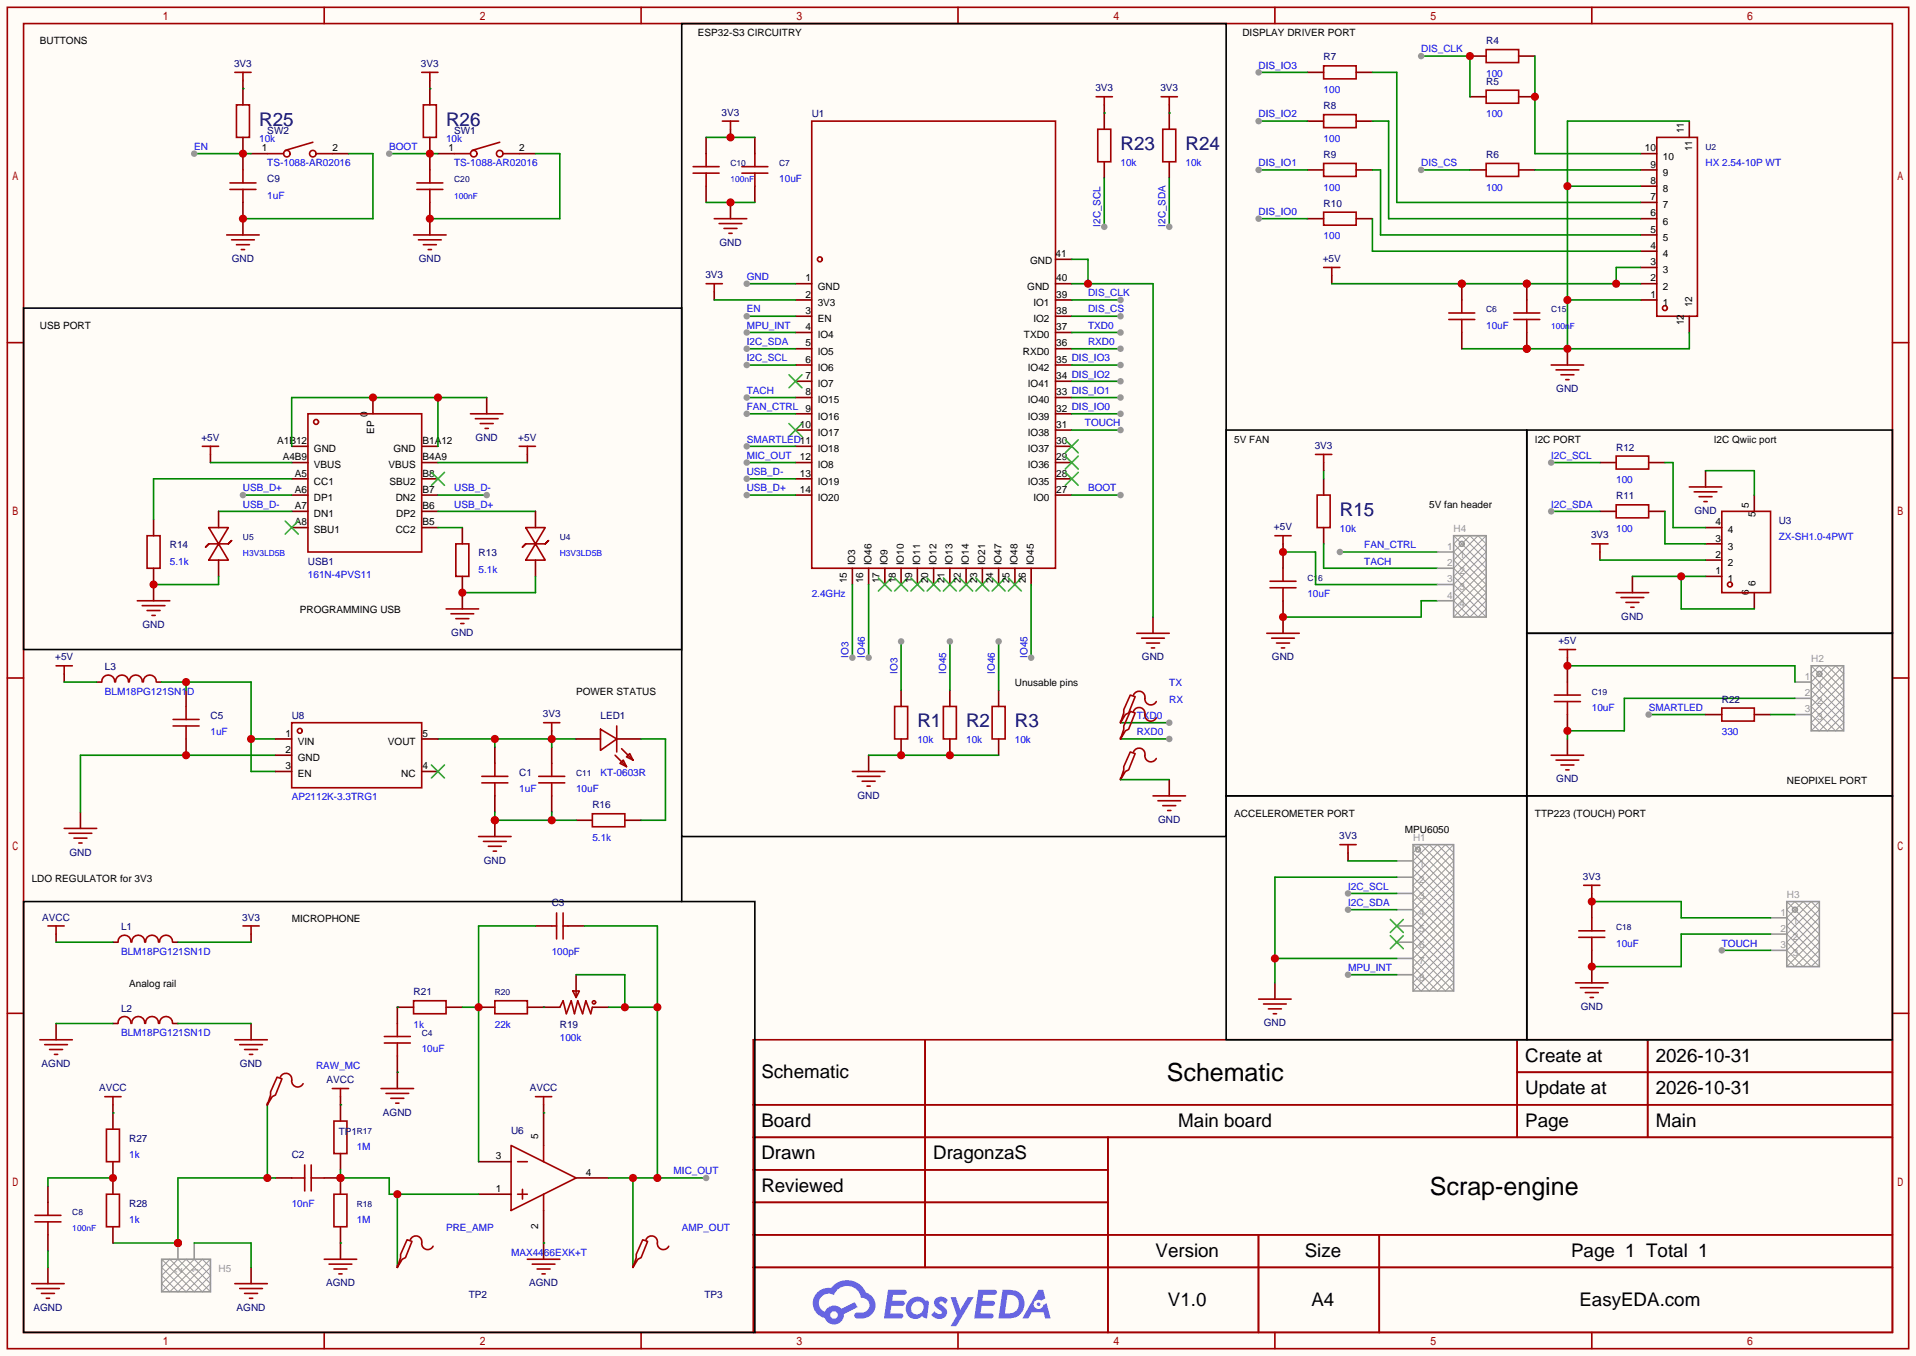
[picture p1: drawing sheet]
<svg xmlns="http://www.w3.org/2000/svg" width="299mm" height="212mm" viewBox="0 0 299 212" stroke-linecap="round" stroke-linejoin="round" font-family="sans-serif">
<defs><g id="words">
<g font-size="3.9">
<text x="182.4" y="168.9">Schematic</text>
<text x="223.5" y="186.7">Scrap-engine</text>
</g>
<g font-size="2.9" fill="#000080">
<text x="40.5" y="19.6">R25</text>
<text x="69.7" y="19.6">R26</text>
<text x="175.1" y="23.4">R23</text>
<text x="185.3" y="23.4">R24</text>
<text x="209.4" y="80.6">R15</text>
<text x="143.4" y="113.6">R1</text>
<text x="151" y="113.6">R2</text>
<text x="158.6" y="113.6">R3</text>
</g>
<g font-size="2.9">
<text x="238.4" y="165.9">Create at</text>
<text x="258.8" y="165.9">2026-10-31</text>
<text x="119" y="168.4">Schematic</text>
<text x="238.4" y="170.9">Update at</text>
<text x="258.8" y="170.9">2026-10-31</text>
<text x="119" y="176">Board</text>
<text x="184.2" y="176">Main board</text>
<text x="238.4" y="176">Page</text>
<text x="258.8" y="176">Main</text>
<text x="119" y="181.1">Drawn</text>
<text x="145.9" y="181.1">DragonzaS</text>
<text x="119" y="186.2">Reviewed</text>
<text x="180.6" y="196.3">Version</text>
<text x="203.9" y="196.3">Size</text>
<text x="245.6" y="196.3">Page 1 Total 1</text>
<text x="182.6" y="204">V1.0</text>
<text x="205" y="204">A4</text>
<text x="246.9" y="204">EasyEDA.com</text>
</g>
<g font-size="1.6">
<text x="109.1" y="5.6">ESP32-S3 CIRCUITRY</text>
<text x="194.2" y="5.6">DISPLAY DRIVER PORT</text>
<text x="6.2" y="6.9">BUTTONS</text>
<text x="40.9" y="23.7">1</text>
<text x="51.9" y="23.7">2</text>
<text x="70.1" y="23.7">1</text>
<text x="81.2" y="23.7">2</text>
<text x="257.1" y="23.7">10</text>
<text x="263.2" y="20.8" transform="rotate(-90 263.2 20.8)">11</text>
<text x="264.5" y="23.7" transform="rotate(-90 264.5 23.7)">11</text>
<text x="258" y="28.7">8</text>
<text x="258" y="26.2">9</text>
<text x="259.9" y="27.5">9</text>
<text x="259.9" y="24.9">10</text>
<text x="258" y="33.8">6</text>
<text x="258" y="31.3">7</text>
<text x="259.9" y="35.1">6</text>
<text x="259.9" y="32.5">7</text>
<text x="259.9" y="30">8</text>
<text x="161" y="41.2">GND</text>
<text x="165" y="40.2">41</text>
<text x="258" y="41.4">3</text>
<text x="258" y="38.9">4</text>
<text x="258" y="36.4">5</text>
<text x="259.9" y="40.2">4</text>
<text x="259.9" y="37.6">5</text>
<text x="125.9" y="44">1</text>
<text x="125.9" y="46.5">2</text>
<text x="127.8" y="45.2">GND</text>
<text x="127.8" y="47.8">3V3</text>
<text x="160.6" y="45.2">GND</text>
<text x="161.5" y="47.8">IO1</text>
<text x="165.1" y="46.5">39</text>
<text x="165.1" y="44">40</text>
<text x="258" y="46.5">1</text>
<text x="258" y="44">2</text>
<text x="259.9" y="47.8">1</text>
<text x="259.9" y="45.2">2</text>
<text x="259.9" y="42.7">3</text>
<text x="264.5" y="48" transform="rotate(-90 264.5 48)">12</text>
<text x="6.2" y="51.4">USB PORT</text>
<text x="125.9" y="49.1">3</text>
<text x="125.9" y="51.6">4</text>
<text x="127.8" y="50.3">EN</text>
<text x="127.8" y="52.9">IO4</text>
<text x="160" y="52.9">TXD0</text>
<text x="161.5" y="50.3">IO2</text>
<text x="165.1" y="51.6">37</text>
<text x="165.1" y="49.1">38</text>
<text x="263.2" y="50.8" transform="rotate(-90 263.2 50.8)">12</text>
<text x="125.9" y="54.1">5</text>
<text x="125.9" y="56.7">6</text>
<text x="125.9" y="59.2">7</text>
<text x="127.8" y="55.4">IO5</text>
<text x="127.8" y="57.9">IO6</text>
<text x="159.9" y="55.4">RXD0</text>
<text x="160.6" y="57.9">IO42</text>
<text x="165.1" y="59.2">34 DIS_IO2</text>
<text x="165.1" y="56.7">35 DIS_IO3</text>
<text x="165.1" y="54.1">36</text>
<text x="57.5" y="65.1" transform="rotate(-90 57.5 65.1)">0</text>
<text x="125.9" y="61.8">8</text>
<text x="127.8" y="60.5">IO7</text>
<text x="127.8" y="63">IO15</text>
<text x="127.8" y="65.6">IO16</text>
<text x="160.6" y="65.6">IO39</text>
<text x="160.6" y="63">IO40</text>
<text x="160.6" y="60.5">IO41</text>
<text x="165.1" y="64.3">32 DIS_IO0</text>
<text x="165.1" y="61.8">33 DIS_IO1</text>
<text x="43.3" y="69.4">A1B12</text>
<text x="44.2" y="71.9">A4B9</text>
<text x="49.1" y="70.6">GND</text>
<text x="58.5" y="67.7" transform="rotate(-90 58.5 67.7)">EP</text>
<text x="61.5" y="70.6">GND</text>
<text x="66" y="69.4">B1A12</text>
<text x="66" y="71.9">B4A9</text>
<text x="125" y="66.8">10</text>
<text x="125" y="71.9">12</text>
<text x="127.8" y="68.1">IO17</text>
<text x="127.8" y="70.6">IO18</text>
<text x="160.6" y="70.6">IO37</text>
<text x="160.6" y="68.1">IO38</text>
<text x="165.1" y="71.9">29</text>
<text x="165.1" y="69.4">30</text>
<text x="165.1" y="66.8">31</text>
<text x="192.9" y="69.1">5V FAN</text>
<text x="239.9" y="69.1">I2C PORT</text>
<text x="267.8" y="69.1">I2C Qwiic port</text>
<text x="46.1" y="77">A6</text>
<text x="46.1" y="74.5">A5</text>
<text x="49.1" y="75.7">CC1</text>
<text x="49.1" y="73.2">VBUS</text>
<text x="60.7" y="73.2">VBUS</text>
<text x="60.9" y="75.7">SBU2</text>
<text x="66" y="74.5">B8</text>
<text x="66" y="77">B7</text>
<text x="125" y="74.5">13</text>
<text x="125" y="77">14</text>
<text x="127.8" y="73.2">IO8</text>
<text x="127.8" y="75.7">IO19</text>
<text x="160.6" y="75.7">IO35</text>
<text x="160.6" y="73.2">IO36</text>
<text x="165.1" y="77">27</text>
<text x="165.1" y="74.5">28</text>
<text x="46.1" y="82.1">A8</text>
<text x="46.1" y="79.5">A7</text>
<text x="49.1" y="83.3">SBU1</text>
<text x="49.1" y="80.8">DN1</text>
<text x="49.1" y="78.3">DP1</text>
<text x="61.8" y="78.3">DN2</text>
<text x="61.8" y="83.3">CC2</text>
<text x="61.9" y="80.8">DP2</text>
<text x="66" y="79.5">B6</text>
<text x="66" y="82.1">B5</text>
<text x="127.8" y="78.3">IO20</text>
<text x="161.5" y="78.3">IO0</text>
<text x="223.4" y="79.3">5V fan header</text>
<text x="268.1" y="82.1">4</text>
<text x="270.1" y="83.3">4</text>
<text x="273.4" y="79.4" transform="rotate(-90 273.4 79.4)">5</text>
<text x="274.4" y="80.8" transform="rotate(-90 274.4 80.8)">5</text>
<text x="133.7" y="88.3" transform="rotate(-90 133.7 88.3)">IO3</text>
<text x="136.2" y="88.3" transform="rotate(-90 136.2 88.3)">IO46</text>
<text x="138.7" y="88.3" transform="rotate(-90 138.7 88.3)">IO9</text>
<text x="141.3" y="88.3" transform="rotate(-90 141.3 88.3)">IO10</text>
<text x="143.8" y="88.3" transform="rotate(-90 143.8 88.3)">IO11</text>
<text x="146.4" y="88.3" transform="rotate(-90 146.4 88.3)">IO12</text>
<text x="148.9" y="88.3" transform="rotate(-90 148.9 88.3)">IO13</text>
<text x="151.4" y="88.3" transform="rotate(-90 151.4 88.3)">IO14</text>
<text x="154" y="88.3" transform="rotate(-90 154 88.3)">IO21</text>
<text x="156.5" y="88.3" transform="rotate(-90 156.5 88.3)">IO47</text>
<text x="159.1" y="88.3" transform="rotate(-90 159.1 88.3)">IO48</text>
<text x="161.6" y="88.3" transform="rotate(-90 161.6 88.3)">IO45</text>
<text x="268.1" y="84.6">3</text>
<text x="268.1" y="87.2">2</text>
<text x="268.1" y="89.7">1</text>
<text x="270.1" y="85.9">3</text>
<text x="270.1" y="88.4">2</text>
<text x="46.9" y="95.8">PROGRAMMING USB</text>
<text x="132.4" y="91.1" transform="rotate(-90 132.4 91.1)">15</text>
<text x="134.9" y="91.1" transform="rotate(-90 134.9 91.1)">16</text>
<text x="137.5" y="91.1" transform="rotate(-90 137.5 91.1)">17</text>
<text x="140" y="91.1" transform="rotate(-90 140 91.1)">18</text>
<text x="142.5" y="91.1" transform="rotate(-90 142.5 91.1)">19</text>
<text x="145.1" y="91.1" transform="rotate(-90 145.1 91.1)">20</text>
<text x="147.6" y="91.1" transform="rotate(-90 147.6 91.1)">21</text>
<text x="150.2" y="91.1" transform="rotate(-90 150.2 91.1)">22</text>
<text x="152.7" y="91.1" transform="rotate(-90 152.7 91.1)">23</text>
<text x="155.2" y="91.1" transform="rotate(-90 155.2 91.1)">24</text>
<text x="157.8" y="91.1" transform="rotate(-90 157.8 91.1)">25</text>
<text x="160.3" y="91.1" transform="rotate(-90 160.3 91.1)">26</text>
<text x="270.1" y="91">1</text>
<text x="273.4" y="93" transform="rotate(-90 273.4 93)">6</text>
<text x="274.4" y="91.6" transform="rotate(-90 274.4 91.6)">6</text>
<text x="158.6" y="107.2">Unusable pins</text>
<text x="90" y="108.5">POWER STATUS</text>
<text x="44.6" y="115.1">1</text>
<text x="44.6" y="117.6">2</text>
<text x="46.5" y="116.4">VIN</text>
<text x="46.5" y="118.9">GND</text>
<text x="60.6" y="116.4">VOUT</text>
<text x="66" y="115.1">5</text>
<text x="44.6" y="120.2">3</text>
<text x="46.5" y="121.4">EN</text>
<text x="62.7" y="121.4">NC</text>
<text x="66" y="120.2">4</text>
<text x="279.3" y="122.5">NEOPIXEL PORT</text>
<text x="192.9" y="127.6">ACCELEROMETER PORT</text>
<text x="219.6" y="130.1">MPU6050</text>
<text x="239.9" y="127.6">TTP223 (TOUCH) PORT</text>
<text x="5" y="137.7">LDO REGULATOR for 3V3</text>
<text x="45.6" y="144.1">MICROPHONE</text>
<text x="20.2" y="154.2">Analog rail</text>
<text x="84.1" y="177.9" transform="rotate(-90 84.1 177.9)">5</text>
<text x="77.5" y="181.1">3</text>
<text x="91.6" y="183.7">4</text>
<text x="77.5" y="186.2">1</text>
<text x="84.1" y="192" transform="rotate(-90 84.1 192)">2</text>
</g>
<g font-size="1.6" fill="#000080">
<text x="36.6" y="10.5">3V3</text>
<text x="65.8" y="10.5">3V3</text>
<text x="206.9" y="9.4">R7</text>
<text x="232.3" y="6.9">R4</text>
<text x="171.2" y="14.3">3V3</text>
<text x="181.4" y="14.3">3V3</text>
<text x="206.9" y="17.1">R8</text>
<text x="232.3" y="13.3">R5</text>
<text x="41.8" y="20.9">SW2</text>
<text x="71" y="20.9">SW1</text>
<text x="112.8" y="18.1">3V3</text>
<text x="126.9" y="18.3">U1</text>
<text x="41.8" y="28.5">C9</text>
<text x="206.9" y="24.7">R9</text>
<text x="232.3" y="24.7">R6</text>
<text x="206.9" y="32.3">R10</text>
<text x="36.2" y="40.9">GND</text>
<text x="65.4" y="40.9">GND</text>
<text x="112.4" y="38.4">GND</text>
<text x="206.7" y="40.9">+5V</text>
<text x="110.2" y="43.5">3V3</text>
<text x="243.2" y="61.3">GND</text>
<text x="31.5" y="68.9">+5V</text>
<text x="74.3" y="68.9">GND</text>
<text x="81" y="68.9">+5V</text>
<text x="205.5" y="70.2">3V3</text>
<text x="252.6" y="70.4">R12</text>
<text x="199.1" y="82.9">+5V</text>
<text x="252.6" y="78">R11</text>
<text x="264.8" y="80.3">GND</text>
<text x="278" y="81.8">U3</text>
<text x="26.5" y="85.6">R14</text>
<text x="48.1" y="88.2">USB1</text>
<text x="74.8" y="86.9">R13</text>
<text x="248.7" y="84.1">3V3</text>
<text x="22.3" y="98.1">GND</text>
<text x="70.5" y="99.4">GND</text>
<text x="243.6" y="100.6">+5V</text>
<text x="253.4" y="96.8">GND</text>
<text x="8.6" y="103.2">+5V</text>
<text x="16.4" y="104.7">L3</text>
<text x="178.5" y="103.2">GND</text>
<text x="198.8" y="103.2">GND</text>
<text x="32.9" y="112.3">C5</text>
<text x="45.6" y="112.3">U8</text>
<text x="84.8" y="112.1">3V3</text>
<text x="93.9" y="112.3">LED1</text>
<text x="269.1" y="109.8">R22</text>
<text x="81.2" y="121.2">C1</text>
<text x="134" y="124.8">GND</text>
<text x="243.2" y="122.2">GND</text>
<text x="92.6" y="126.3">R16</text>
<text x="181" y="128.6">GND</text>
<text x="209.3" y="131.1">3V3</text>
<text x="10.8" y="133.7">GND</text>
<text x="75.6" y="134.9">GND</text>
<text x="247.4" y="137.5">3V3</text>
<text x="6.6" y="143.8">AVCC</text>
<text x="37.9" y="143.8">3V3</text>
<text x="86.2" y="141.5">C3</text>
<text x="18.9" y="145.3">L1</text>
<text x="64.6" y="155.5">R21</text>
<text x="18.9" y="158">L2</text>
<text x="87.5" y="160.6">R19</text>
<text x="197.5" y="160.3">GND</text>
<text x="247.1" y="157.8">GND</text>
<text x="6.5" y="166.7">AGND</text>
<text x="37.5" y="166.7">GND</text>
<text x="15.5" y="170.5">AVCC</text>
<text x="51" y="169.2">AVCC</text>
<text x="82.8" y="170.5">AVCC</text>
<text x="20.2" y="178.4">R27</text>
<text x="53" y="177.3">TP1</text>
<text x="59.8" y="174.3">AGND</text>
<text x="79.9" y="177.1">U6</text>
<text x="45.6" y="180.9">C2</text>
<text x="20.2" y="188.5">R28</text>
<text x="51" y="201">AGND</text>
<text x="73.3" y="202.7">TP2</text>
<text x="82.7" y="201">AGND</text>
<text x="110.1" y="202.7">TP3</text>
<text x="5.2" y="204.8">AGND</text>
<text x="37" y="204.8">AGND</text>
</g>
<g font-size="1.6" fill="#00f">
<text x="196.7" y="10.7">DIS_IO3</text>
<text x="222.1" y="8.2">DIS_CLK</text>
<text x="232.3" y="12">100</text>
<text x="206.9" y="14.5">100</text>
<text x="30.4" y="23.4">EN</text>
<text x="40.5" y="22.1">10k</text>
<text x="60.8" y="23.4">BOOT</text>
<text x="69.7" y="22.1">10k</text>
<text x="196.7" y="18.3">DIS_IO2</text>
<text x="206.9" y="22.1">100</text>
<text x="232.3" y="18.3">100</text>
<text x="41.8" y="26">TS-1088-AR02016</text>
<text x="71" y="26">TS-1088-AR02016</text>
<text x="121.8" y="28.5">10uF</text>
<text x="175.1" y="26">10k</text>
<text x="185.3" y="26">10k</text>
<text x="196.7" y="26">DIS_IO1</text>
<text x="206.9" y="29.8">100</text>
<text x="222.1" y="26">DIS_CS</text>
<text x="232.3" y="29.8">100</text>
<text x="266.6" y="26">HX 2.54-10P WT</text>
<text x="41.8" y="31">1uF</text>
<text x="172" y="35.4" transform="rotate(-90 172 35.4)">I2C_SCL</text>
<text x="182.2" y="35.4" transform="rotate(-90 182.2 35.4)">I2C_SDA</text>
<text x="196.7" y="33.6">DIS_IO0</text>
<text x="206.9" y="37.4">100</text>
<text x="116.7" y="43.7">GND</text>
<text x="170.1" y="46.3">DIS_CLK</text>
<text x="116.7" y="48.8">EN</text>
<text x="116.7" y="53.9">I2C_SDA</text>
<text x="116.7" y="51.4">MPU_INT</text>
<text x="170.1" y="53.9">RXD0</text>
<text x="170.1" y="51.4">TXD0</text>
<text x="170.1" y="48.8">DIS_CS</text>
<text x="232.3" y="51.4">10uF</text>
<text x="116.7" y="56.4">I2C_SCL</text>
<text x="116.7" y="61.5">TACH</text>
<text x="116.7" y="64.1">FAN_CTRL 9</text>
<text x="116.7" y="71.7">MIC_OUT</text>
<text x="116.7" y="69.1">SMARTLED11</text>
<text x="169.6" y="66.6">TOUCH</text>
<text x="242.4" y="71.7">I2C_SCL</text>
<text x="38" y="76.8">USB_D+</text>
<text x="71" y="76.8">USB_D-</text>
<text x="116.7" y="74.2">USB_D-</text>
<text x="116.7" y="76.8">USB_D+</text>
<text x="170.1" y="76.8">BOOT</text>
<text x="252.6" y="75.5">100</text>
<text x="38" y="79.3">USB_D-</text>
<text x="71" y="79.3">USB_D+</text>
<text x="209.4" y="83.1">10k</text>
<text x="242.4" y="79.3">I2C_SDA</text>
<text x="252.6" y="83.1">100</text>
<text x="26.5" y="88.2">5.1k</text>
<text x="74.8" y="89.5">5.1k</text>
<text x="213.2" y="85.6">FAN_CTRL</text>
<text x="213.2" y="88.2">TACH</text>
<text x="278" y="84.4">ZX-SH1.0-4PWT</text>
<text x="48.1" y="90.2">161N-4PVS11</text>
<text x="126.9" y="93.3">2.4GHz</text>
<text x="204.3" y="93.3">10uF</text>
<text x="132.6" y="102.7" transform="rotate(-90 132.6 102.7)">IO3</text>
<text x="135.2" y="102.7" transform="rotate(-90 135.2 102.7)">IO46</text>
<text x="140.3" y="105.3" transform="rotate(-90 140.3 105.3)">IO3</text>
<text x="147.9" y="105.3" transform="rotate(-90 147.9 105.3)">IO45</text>
<text x="155.5" y="105.3" transform="rotate(-90 155.5 105.3)">IO46</text>
<text x="160.6" y="102.7" transform="rotate(-90 160.6 102.7)">IO45</text>
<text x="182.8" y="107.2">TX</text>
<text x="16.4" y="108.5">BLM18PG121SN1D</text>
<text x="177.7" y="112.3">TXD0</text>
<text x="182.8" y="109.8">RX</text>
<text x="248.8" y="111">10uF</text>
<text x="257.7" y="111">SMARTLED</text>
<text x="32.9" y="114.9">1uF</text>
<text x="143.4" y="116.1">10k</text>
<text x="151" y="116.1">10k</text>
<text x="158.6" y="116.1">10k</text>
<text x="177.7" y="114.9">RXD0</text>
<text x="269.1" y="114.9">330</text>
<text x="45.6" y="125">AP2112K-3.3TRG1</text>
<text x="81.2" y="123.7">1uF</text>
<text x="90" y="123.7">10uF</text>
<text x="93.9" y="121.2">KT-0603R</text>
<text x="92.6" y="131.4">5.1k</text>
<text x="210.7" y="139">I2C_SCL</text>
<text x="210.7" y="141.5">I2C_SDA</text>
<text x="18.9" y="149.1">BLM18PG121SN1D</text>
<text x="86.2" y="149.1">100pF</text>
<text x="252.6" y="147.9">10uF</text>
<text x="269.1" y="147.9">TOUCH</text>
<text x="210.7" y="151.7">MPU_INT</text>
<text x="18.9" y="161.8">BLM18PG121SN1D</text>
<text x="64.6" y="160.6">1k</text>
<text x="77.3" y="160.6">22k</text>
<text x="49.4" y="166.9">RAW_MC</text>
<text x="65.9" y="164.4">10uF</text>
<text x="87.5" y="162.6">100k</text>
<text x="55.8" y="179.6">1M</text>
<text x="20.2" y="180.9">1k</text>
<text x="105.3" y="183.4">MIC_OUT</text>
<text x="20.2" y="191.1">1k</text>
<text x="45.6" y="188.5">10nF</text>
<text x="55.8" y="191.1">1M</text>
<text x="69.7" y="192.3">PRE_AMP</text>
<text x="79.9" y="196.1">MAX4466EXK+T</text>
<text x="106.6" y="192.3">AMP_OUT</text>
</g>
<g font-size="1.6" fill="#999">
<text x="227.2" y="83.1">H4</text>
<text x="226.2" y="85.9">1</text>
<text x="226.2" y="88.4">2</text>
<text x="228.1" y="87.2">1</text>
<text x="228.1" y="89.7">2</text>
<text x="226.2" y="91">3</text>
<text x="226.2" y="93.5">4</text>
<text x="228.1" y="92.2">3</text>
<text x="228.1" y="94.8">4</text>
<text x="282.1" y="106.2">1</text>
<text x="283.1" y="103.4">H2</text>
<text x="284" y="107.5">1</text>
<text x="282.1" y="108.7">2</text>
<text x="282.1" y="111.3">3</text>
<text x="284" y="110">2</text>
<text x="284" y="112.6">3</text>
<text x="220.9" y="131.4">H1</text>
<text x="221.8" y="135.4">1</text>
<text x="221.8" y="138">2</text>
<text x="221.8" y="140.5">3</text>
<text x="221.8" y="143">4</text>
<text x="278.3" y="143">1</text>
<text x="279.3" y="140.3">H3</text>
<text x="221.8" y="145.6">5</text>
<text x="221.8" y="148.1">6</text>
<text x="278.3" y="145.6">2</text>
<text x="278.3" y="148.1">3</text>
<text x="280.2" y="144.3">1</text>
<text x="280.2" y="146.8">2</text>
<text x="280.2" y="149.4">3</text>
<text x="221.8" y="150.7">7</text>
<text x="221.8" y="153.2">8</text>
<text x="28.5" y="198.9" transform="rotate(-90 28.5 198.9)">2</text>
<text x="31" y="198.9" transform="rotate(-90 31 198.9)">1</text>
<text x="34.2" y="198.7">H5</text>
</g>
<g font-size="1.3" fill="#000080">
<text x="266.6" y="23.4">U2</text>
<text x="71" y="28.5">C20</text>
<text x="114.2" y="26">C10</text>
<text x="121.8" y="26">C7</text>
<text x="232.3" y="48.8">C6</text>
<text x="242.4" y="48.8">C15</text>
<text x="38" y="84.4">U5</text>
<text x="87.5" y="84.4">U4</text>
<text x="204.3" y="90.7">C16</text>
<text x="248.8" y="108.5">C19</text>
<text x="90" y="121.2">C11</text>
<text x="252.6" y="145.3">C18</text>
<text x="77.3" y="155.5">R20</text>
<text x="65.9" y="161.8">C4</text>
<text x="55.8" y="177.1">R17</text>
<text x="11.3" y="189.8">C8</text>
<text x="55.8" y="188.5">R18</text>
</g>
<g font-size="1.3" fill="#00f">
<text x="114.2" y="28.5">100nF</text>
<text x="71" y="31">100nF</text>
<text x="242.4" y="51.4">100nF</text>
<text x="38" y="86.9">H3V3LD5B</text>
<text x="87.5" y="86.9">H3V3LD5B</text>
<text x="11.3" y="192.3">100nF</text>
</g>
</g></defs>
<path d="M0 0h299.5v211.8h-299.5z" fill="#fffcf7"/>
<g fill="none" stroke="#a10000" stroke-width=".25">
<path d="M1.1 1.1h297.2v209.6h-297.2zM3.7 3.7h292.1v204.5h-292.1zM50.7 1.1v2.6M100.2 1.1v2.6M149.7 1.1v2.6M199.3 1.1v2.6M248.8 1.1v2.6M1.1 53.5h2.6M295.8 53.5h2.5M1.1 105.9h2.6M295.8 105.9h2.5M1.1 158.3h2.6"/>
<path d="M295.8 158.3h2.5M117.7 162.4h178.1v45.8h-178.1zM117.7 172.6h178.1M117.7 177.7h178.1M144.6 162.4v35.6M173.2 177.7v30.5M237.1 162.4v15.3M237.1 167.5h58.7M257.5 162.4v15.3M117.7 182.8h55.5M117.7 192.9h178.1M117.7 187.8h55.5"/>
<path d="M117.7 198h178.1M196.7 192.9v15.3M215.6 192.9v15.3M50.7 208.2v2.5M100.2 208.2v2.5M149.7 208.2v2.5M199.3 208.2v2.5M248.8 208.2v2.5"/>
</g>
<g fill="#5487ff">
<path d="M146.3 202.8a1.3 1.3 0 0 1 1.8 .3l-.4 .6a.54 .54 0 0 0-.9-.2l.1 .1a2.32 2.32 0 0 1 1.1 1.4 1.36 1.36 0 0 1-1.1 1.1 1.36 1.36 0 0 1-1.4-.7l.6-.6a.7 .7 0 0 0 1.1 .3l-.1-.3a1.6 1.6 0 0 1-1.1-1.6z"/>
<path d="M148.6 202.7h.8l.7 1.9 1.2-1.9h.9l-2.7 4.5h-.9l.9-1.7z"/>
<path d="M138.8 201.5h1.6a1.31 1.31 0 0 1 1.3 .2 .4 .4 0 0 1-.4 .6h-1.7l-.2 .9h1.7a.4 .4 0 0 1 .3 .4 .4 .4 0 0 1-.4 .4h-1.7l-.1 1.2h.8a1.23 1.23 0 0 1 1.1 .2 .39 .39 0 0 1-.3 .6h-2.6z"/>
<path d="M152.9 201.5h1.6a1.32 1.32 0 0 1 1.3 .2 .39 .39 0 0 1-.4 .6h-1.7l-.2 .9h1.7a.4 .4 0 0 1 .3 .4 .4 .4 0 0 1-.4 .4h-1.7l-.1 1.2h.8a1.23 1.23 0 0 1 1.1 .2 .39 .39 0 0 1-.3 .6h-2.6z"/>
<path d="M162.3 201.5h.7l.4 1.3-.7 .4a.75 .75 0 0 0-1.1 .3 .75 .75 0 0 0 .5 1 .75 .75 0 0 0 1-.6l.5-.3 .6 2.4h-.8l-.3-1h-1.8l-.6 1h-.9z"/>
<path d="M156.7 201.5l-.6 4.5h1.4a2.27 2.27 0 0 0 2.5-1.7 2.27 2.27 0 0 0-1.3-2.7zM157.5 202.3a1.5 1.5 0 0 1 1.8 1.5 1.5 1.5 0 0 1-2 1.4h-.2z"/>
<path d="M142.1 203.1a1.62 1.62 0 0 0-.4 2.1 1.62 1.62 0 0 0 2.1 .7l.3-.3 .4 .3 .4 .1 .3-2.5-.2-.3h-.1a.57 .57 0 0 1-.6-.4 1.73 1.73 0 0 0-2.2 .3zM142.7 203.6a.96 .96 0 0 1 1.5 0 .96 .96 0 0 1-.2 1.5 .95 .95 0 0 1-1.4-.1 .95 .95 0 0 1 .1-1.4z"/>
<path d="M127.8 201.9a2.37 2.37 0 0 0 1.1 4 1.54 1.54 0 0 0 1.8 1 1.54 1.54 0 0 0 1.2-1.6l2.2-1.1-.5-.8-2.1 1.1a1.57 1.57 0 0 0-2.6 .4 1.5 1.5 0 0 1-.7-2.1 1.5 1.5 0 0 1 2.1-.5 2.23 2.23 0 0 1 2.3-1.4 2.23 2.23 0 0 1 2 1.8 1.16 1.16 0 0 1 1.3 1.1 1.16 1.16 0 0 1-1.1 1.3h-.7a.47 .47 0 0 0-.6 .3 .47 .47 0 0 0 .5 .6 2.23 2.23 0 0 0 2.2-.7 2.23 2.23 0 0 0 .4-2.3 2.16 2.16 0 0 0-1.3-1.1 3.2 3.2 0 0 0-5.4-.7h-.4a2.55 2.55 0 0 0-1.7 .7zM129.8 205.4a.58 .58 0 0 1 1.1 0 .58 .58 0 0 1-1.1 0z"/>
<circle cx="162.3" cy="203.8" r=".28"/>
</g>
<g fill="none" stroke="#a10000" stroke-width=".25">
<path d="M36.7 11.3h2.5M38 11.3v1.3M112.9 18.9h2.5M114.2 18.9v1.3M126.9 18.9h38.1v69.9h-38.1zM110.4 44.3h2.5M111.6 44.3v1.3M177.7 98.9h5.1M178.4 99.7h3.6M248.8 85h2.5M250.1 85v1.2M179.2 100.5h2"/>
<path d="M180 101.2h.5M133.2 120.5h5.1M134 121.3h3.5M134.7 122h2.1M135.5 122.8h.5"/>
<circle cx="128.1" cy="40.5" r=".38"/>
</g>
<g fill="none" stroke="#870000" stroke-width=".25">
<path d="M38 12.6v1.2M114.2 20.2v1.3M111.6 45.6v1.3M124.3 44.3h2.6M124.3 46.9h2.6M124.3 49.4h2.6M124.3 51.9h2.6M124.3 54.5h2.6M124.3 57h2.6M124.3 59.6h2.6M165 44.3h2.5M165 46.9h2.5"/>
<path d="M165 49.4h2.5M165 51.9h2.5M165 54.5h2.5M165 57h2.5M165 59.6h2.5M165 40.5h2.5M124.3 62.1h2.6M124.3 64.6h2.6M124.3 67.2h2.6M124.3 69.7h2.6M124.3 72.3h2.6M124.3 74.8h2.6"/>
<path d="M124.3 77.3h2.6M165 62.1h2.5M165 64.6h2.5M165 67.2h2.5M165 69.7h2.5M165 72.3h2.5M165 74.8h2.5M165 77.3h2.5M133.2 88.8v2.5M135.8 88.8v2.5M138.3 88.8v2.5M140.8 88.8v2.5"/>
<path d="M143.4 88.8v2.5M145.9 88.8v2.5M148.5 88.8v2.5M151 88.8v2.5M153.5 88.8v2.5M156.1 88.8v2.5M158.6 88.8v2.5M161.2 88.8v2.5M180.2 96.4v2.5M250.1 86.2v1.3M135.8 118v2.5"/>
</g>
<g fill="none" stroke="#3c3" stroke-width=".25">
<path d="M123.3 58.5l2 2.1M125.3 58.5l-2 2.1M123.3 66.2l2 2M125.3 66.2l-2 2M166.5 73.8l2 2M166.5 71.2l2 2.1M166.5 68.7l2 2M168.5 68.7l-2 2M168.5 71.2l-2 2.1M168.5 73.8l-2 2M137.3 90.3l2 2M139.3 90.3l-2 2"/>
<path d="M139.8 90.3l2.1 2M141.9 90.3l-2.1 2M142.4 90.3l2 2M144.4 90.3l-2 2M144.9 90.3l2 2M146.9 90.3l-2 2M147.4 90.3l2.1 2M149.5 90.3l-2.1 2M150 90.3l2 2M152 90.3l-2 2M152.5 90.3l2.1 2M154.6 90.3l-2.1 2"/>
<path d="M155.1 90.3l2 2M157.1 90.3l-2 2M157.6 90.3l2 2M159.6 90.3l-2 2"/>
</g>
<path d="M111.6 46.9h12.7M167.5 44.3h12.7v52.1M167.5 40.5h2.6v3.8" fill="none" stroke="#008700" stroke-width=".25"/>
<circle cx="170.1" cy="44.3" r=".63" fill="#c00"/>
<path d="M116.7 44.3h7.6" fill="none" stroke="#008700" stroke-width=".25"/>
<circle cx="116.7" cy="44.3" r=".51" fill="#999"/>
<g fill="none" stroke="#870000" stroke-width=".25">
<path d="M38 13.8v2.6M67.2 13.8v2.6M172.6 17.7v2.5M182.8 17.7v2.5M38 21.5v2.5M67.2 21.5v2.5M172.6 25.3v2.5M182.8 25.3v2.5M206.9 74.8v2.5M206.9 82.4v2.6M140.8 107.8v2.6M140.8 115.4v2.6"/>
<path d="M148.5 107.8v2.6M148.5 115.4v2.6M156.1 107.8v2.6M156.1 115.4v2.6"/>
</g>
<path d="M37 16.4h2v5.1h-2zM66.2 16.4h2v5.1h-2zM171.6 20.2h2v5.1h-2zM181.7 20.2h2.1v5.1h-2.1zM205.9 77.3h2v5.1h-2zM139.8 110.4h2.1v5h-2.1zM147.4 110.4h2.1v5h-2.1zM155.1 110.4h2v5h-2z" fill="none" stroke="#a10000" stroke-width=".25"/>
<path d="M135.8 118h20.3" fill="none" stroke="#008700" stroke-width=".25"/>
<g fill="#c00">
<circle cx="140.8" cy="118" r=".63"/>
<circle cx="148.5" cy="118" r=".63"/>
</g>
<path d="M116.7 49.4h7.6" fill="none" stroke="#008700" stroke-width=".25"/>
<circle cx="116.7" cy="49.4" r=".51" fill="#999"/>
<path d="M116.7 74.8h7.6" fill="none" stroke="#008700" stroke-width=".25"/>
<circle cx="116.7" cy="74.8" r=".51" fill="#999"/>
<path d="M116.7 77.3h7.6" fill="none" stroke="#008700" stroke-width=".25"/>
<circle cx="116.7" cy="77.3" r=".51" fill="#999"/>
<path d="M133.2 91.3v11.4" fill="none" stroke="#008700" stroke-width=".25"/>
<circle cx="133.2" cy="102.7" r=".51" fill="#999"/>
<path d="M135.8 91.3v11.4" fill="none" stroke="#008700" stroke-width=".25"/>
<circle cx="135.8" cy="102.7" r=".51" fill="#999"/>
<path d="M161.2 91.3v11.4" fill="none" stroke="#008700" stroke-width=".25"/>
<circle cx="161.2" cy="102.7" r=".51" fill="#999"/>
<path d="M167.5 77.3h7.6" fill="none" stroke="#008700" stroke-width=".25"/>
<circle cx="175.1" cy="77.3" r=".51" fill="#999"/>
<path d="M175.1 115.4h7.7" fill="none" stroke="#008700" stroke-width=".25"/>
<circle cx="182.8" cy="115.4" r=".51" fill="#999"/>
<path d="M167.5 54.5h7.6" fill="none" stroke="#008700" stroke-width=".25"/>
<circle cx="175.1" cy="54.5" r=".51" fill="#999"/>
<path d="M167.5 51.9h7.6" fill="none" stroke="#008700" stroke-width=".25"/>
<circle cx="175.1" cy="51.9" r=".51" fill="#999"/>
<path d="M175.1 112.9h7.7" fill="none" stroke="#008700" stroke-width=".25"/>
<circle cx="182.8" cy="112.9" r=".51" fill="#999"/>
<g fill="none" stroke="#a10000" stroke-width=".25">
<path d="M259 21.5h6.3v27.9h-6.3zM242.4 57h5.1M243.2 57.8h3.6M244 58.5h2M244.7 59.3h.5"/>
<circle cx="260.2" cy="48.1" r=".38"/>
</g>
<g fill="none" stroke="#870000" stroke-width=".25">
<path d="M264 18.9v2.6M256.4 39.2h2.6M256.4 36.7h2.6M256.4 34.2h2.6M256.4 31.6h2.6M256.4 29.1h2.6M256.4 26.5h2.6M256.4 24h2.6M245 54.5v2.5M256.4 46.9h2.6M256.4 44.3h2.6M256.4 41.8h2.6"/>
<path d="M264 49.4v2.5"/>
</g>
<path d="M264 18.9h-19v35.6M245 29.1h11.4M245 46.9h11.4M264 51.9v2.6h-35.5" fill="none" stroke="#008700" stroke-width=".25"/>
<g fill="#c00">
<circle cx="245" cy="54.5" r=".63"/>
<circle cx="245" cy="46.9" r=".63"/>
<circle cx="245" cy="29.1" r=".63"/>
<circle cx="238.6" cy="54.5" r=".63"/>
</g>
<path d="M208.2 43.1v1.2" fill="none" stroke="#870000" stroke-width=".25"/>
<path d="M206.9 41.8h2.5M208.2 41.8v1.3" fill="none" stroke="#a10000" stroke-width=".25"/>
<path d="M208.2 44.3h48.2M256.4 41.8h-3.8v2.5" fill="none" stroke="#008700" stroke-width=".25"/>
<g fill="#c00">
<circle cx="252.6" cy="44.3" r=".63"/>
<circle cx="238.6" cy="44.3" r=".63"/>
<circle cx="228.5" cy="44.3" r=".63"/>
</g>
<g fill="none" stroke="#870000" stroke-width=".25">
<path d="M204.3 11.3h2.6M204.3 18.9h2.6M212 11.3h2.5M212 18.9h2.5M229.7 8.8h2.6M229.7 15.1h2.6M237.4 8.8h2.5M237.4 15.1h2.5M204.3 26.5h2.6M204.3 34.2h2.6M212 26.5h2.5M212 34.2h2.5"/>
<path d="M229.7 26.5h2.6M237.4 26.5h2.5M250.1 72.3h2.5M250.1 79.9h2.5M257.7 72.3h2.5M257.7 79.9h2.5M274.2 77.3v2.6M266.6 82.4h2.5M266.6 85h2.5M266.6 87.5h2.5M266.6 90h2.5M274.2 92.6v2.5"/>
</g>
<g fill="none" stroke="#a10000" stroke-width=".25">
<path d="M206.9 10.3h5.1v2h-5.1zM206.9 17.9h5.1v2h-5.1zM232.3 7.7h5.1v2.1h-5.1zM232.3 14.1h5.1v2h-5.1zM206.9 25.5h5.1v2.1h-5.1zM206.9 33.1h5.1v2.1h-5.1zM232.3 25.5h5.1v2.1h-5.1zM252.6 71.2h5.1v2.1h-5.1zM252.6 78.9h5.1v2h-5.1zM269.1 79.9h7.6v12.7h-7.6z"/>
<circle cx="270.4" cy="91.3" r=".38"/>
</g>
<path d="M239.9 8.8v15.2h16.5" fill="none" stroke="#008700" stroke-width=".25"/>
<circle cx="239.9" cy="15.1" r=".63" fill="#c00"/>
<path d="M222.1 8.8h7.6v6.3M239.9 26.5h16.5" fill="none" stroke="#008700" stroke-width=".25"/>
<circle cx="229.7" cy="8.8" r=".63" fill="#c00"/>
<circle cx="222.1" cy="8.8" r=".51" fill="#999"/>
<path d="M222.1 26.5h7.6" fill="none" stroke="#008700" stroke-width=".25"/>
<circle cx="222.1" cy="26.5" r=".51" fill="#999"/>
<path d="M214.5 18.9h2.5v15.3h39.4M214.5 11.3h3.8v20.3h38.1M196.7 34.2h7.6M214.5 34.2v5h41.9M214.5 26.5h1.3v10.2h40.6" fill="none" stroke="#008700" stroke-width=".25"/>
<circle cx="196.7" cy="34.2" r=".51" fill="#999"/>
<path d="M167.5 64.6h7.6" fill="none" stroke="#008700" stroke-width=".25"/>
<circle cx="175.1" cy="64.6" r=".51" fill="#999"/>
<path d="M196.7 26.5h7.6" fill="none" stroke="#008700" stroke-width=".25"/>
<circle cx="196.7" cy="26.5" r=".51" fill="#999"/>
<path d="M167.5 62.1h7.6" fill="none" stroke="#008700" stroke-width=".25"/>
<circle cx="175.1" cy="62.1" r=".51" fill="#999"/>
<path d="M167.5 59.6h7.6" fill="none" stroke="#008700" stroke-width=".25"/>
<circle cx="175.1" cy="59.6" r=".51" fill="#999"/>
<path d="M196.7 18.9h7.6" fill="none" stroke="#008700" stroke-width=".25"/>
<circle cx="196.7" cy="18.9" r=".51" fill="#999"/>
<path d="M196.7 11.3h7.6" fill="none" stroke="#008700" stroke-width=".25"/>
<circle cx="196.7" cy="11.3" r=".51" fill="#999"/>
<path d="M167.5 57h7.6" fill="none" stroke="#008700" stroke-width=".25"/>
<circle cx="175.1" cy="57" r=".51" fill="#999"/>
<path d="M140.8 100.2v7.6" fill="none" stroke="#008700" stroke-width=".25"/>
<circle cx="140.8" cy="100.2" r=".51" fill="#999"/>
<path d="M156.1 100.2v7.6" fill="none" stroke="#008700" stroke-width=".25"/>
<circle cx="156.1" cy="100.2" r=".51" fill="#999"/>
<path d="M148.5 100.2v7.6" fill="none" stroke="#008700" stroke-width=".25"/>
<circle cx="148.5" cy="100.2" r=".51" fill="#999"/>
<path d="M116.7 57h7.6M260.2 79.9v5.1h6.4M260.2 72.3h1.3v10.1h5.1M250.1 87.5h16.5" fill="none" stroke="#008700" stroke-width=".25"/>
<circle cx="116.7" cy="57" r=".51" fill="#999"/>
<path d="M242.4 72.3h7.7" fill="none" stroke="#008700" stroke-width=".25"/>
<circle cx="242.4" cy="72.3" r=".51" fill="#999"/>
<path d="M116.7 54.5h7.6" fill="none" stroke="#008700" stroke-width=".25"/>
<circle cx="116.7" cy="54.5" r=".51" fill="#999"/>
<path d="M242.4 79.9h7.7" fill="none" stroke="#008700" stroke-width=".25"/>
<circle cx="242.4" cy="79.9" r=".51" fill="#999"/>
<g fill="none" stroke="#870000" stroke-width=".25">
<path d="M32.9 71v1.3M45.6 69.7h2.5M45.6 72.3h2.5M45.6 74.8h2.5M45.6 77.3h2.5M45.6 79.9h2.5M58.3 62.1v2.5M65.9 69.7h2.6M65.9 72.3h2.6M65.9 74.8h2.6M65.9 77.3h2.6M65.9 79.9h2.6"/>
<path d="M76.1 62.1v2.5M82.4 71v1.3M24 81.2v2.5M24 88.8v2.5M45.6 82.4h2.5M65.9 82.4h2.6M72.3 82.4v2.6M72.3 90v2.6M90 128.1h2.6M97.7 128.1h2.5"/>
</g>
<path d="M67.4 73.8l2.1 2M69.5 73.8l-2.1 2M44.6 81.4l2 2M46.6 81.4l-2 2" fill="none" stroke="#3c3" stroke-width=".25"/>
<g fill="none" stroke="#a10000" stroke-width=".25">
<path d="M31.6 69.7h2.6M32.9 69.7v1.3M48.1 64.6h17.8v21.6h-17.8zM73.5 64.6h5.1M74.3 65.4h3.6M75.1 66.2h2M75.8 66.9h.5M81.2 69.7h2.5M82.4 69.7v1.3M23 83.7h2v5.1h-2zM71.2 85h2.1v5h-2.1zM92.6 127.1h5.1v2.1h-5.1z"/>
<circle cx="49.4" cy="65.9" r=".38"/>
</g>
<path d="M32.9 72.3h12.7M45.6 74.8h-21.6v6.4M68.5 72.3h13.9M68.5 62.1v7.6M76.1 62.1h-30.5v7.6M68.5 82.4h3.8" fill="none" stroke="#008700" stroke-width=".25"/>
<g fill="#c00">
<circle cx="68.5" cy="62.1" r=".63"/>
<circle cx="58.3" cy="62.1" r=".63"/>
</g>
<path d="M38 77.3h7.6M68.5 79.9h15.2" fill="none" stroke="#008700" stroke-width=".25"/>
<circle cx="38" cy="77.3" r=".51" fill="#999"/>
<path d="M34.2 79.9h11.4M68.5 77.3h7.6" fill="none" stroke="#008700" stroke-width=".25"/>
<circle cx="76.1" cy="77.3" r=".51" fill="#999"/>
<path d="M34.2 79.9v2.5M83.7 79.9v2.5M24 91.3v2.6M34.2 87.5v2.5M72.3 92.6v2.5M83.7 87.5v2.5" fill="none" stroke="#870000" stroke-width=".25"/>
<g fill="none" stroke="#a10000" stroke-width=".25">
<path d="M21.5 93.9h5M22.2 94.6h3.6M23 95.4h2M23.7 96.1h.6M32.6 82.4h3.1l-1.5 2.6zM32.6 85l-.5 .5 .5-.5M32.6 85h3.1M34.2 85l1.5 2.5h-3.1zM35.7 85l.5-.5-.5 .5M69.7 95.1h5.1M70.5 95.9h3.5M71.2 96.6h2.1"/>
<path d="M72 97.4h.5M82.2 82.4h3l-1.5 2.6zM82.2 85l-.5 .5 .5-.5M82.2 85h3M83.7 85l1.5 2.5h-3zM85.2 85l.5-.5-.5 .5"/>
</g>
<path d="M83.7 90v2.6h-11.4" fill="none" stroke="#008700" stroke-width=".25"/>
<circle cx="72.3" cy="92.6" r=".63" fill="#c00"/>
<path d="M34.2 90v1.3h-10.2" fill="none" stroke="#008700" stroke-width=".25"/>
<circle cx="24" cy="91.3" r=".63" fill="#c00"/>
<path d="M167.5 46.9h7.6" fill="none" stroke="#008700" stroke-width=".25"/>
<circle cx="175.1" cy="46.9" r=".51" fill="#999"/>
<path d="M167.5 49.4h7.6" fill="none" stroke="#008700" stroke-width=".25"/>
<circle cx="175.1" cy="49.4" r=".51" fill="#999"/>
<path d="M255.1 90v2.6" fill="none" stroke="#870000" stroke-width=".25"/>
<path d="M252.6 92.6h5.1M253.4 93.3h3.5M254.1 94.1h2.1M254.9 94.9h.5" fill="none" stroke="#a10000" stroke-width=".25"/>
<path d="M255.1 90h11.5M262.8 90v5.1h11.4" fill="none" stroke="#008700" stroke-width=".25"/>
<circle cx="262.8" cy="90" r=".63" fill="#c00"/>
<g fill="none" stroke="#870000" stroke-width=".25">
<path d="M118 21.5v2.5M118 29.1v2.5M228.5 44.3v2.6M228.5 51.9v2.6M266.6 73.5v2.6M200.5 86.2v2.6M200.5 93.9v2.5M245 104v2.6M245 111.6v2.6M62.1 157.4v2.5M248.8 140.8v2.6M248.8 148.5v2.5"/>
<path d="M62.1 165v2.5"/>
</g>
<g fill="none" stroke="#a10000" stroke-width=".25">
<path d="M116 27.1h4M116 26h4M118 24v2M118 27.1v2M226.4 49.9h4.1M226.4 48.9h4.1M228.5 46.9v2M264 76.1h5.1M264.8 76.8h3.6M265.6 77.6h2M266.3 78.4h.5M198.5 91.8h4.1"/>
<path d="M198.5 90.8h4.1M200.5 88.8v2M200.5 91.8v2.1M243 109.6h4M243 108.6h4M245 106.6v2M245 109.6v2M62.1 159.9v2M246.8 146.4h4M246.8 145.4h4M248.8 143.4v2M248.8 146.4v2.1"/>
<path d="M60.1 162.9h4M60.1 161.9h4M62.1 162.9v2.1"/>
</g>
<path d="M266.6 73.5h7.6v3.8" fill="none" stroke="#008700" stroke-width=".25"/>
<circle cx="228.5" cy="44.3" r=".63" fill="#c00"/>
<path d="M65.2 29.6h4M65.2 28.6h4M67.2 26.5v2.1M67.2 29.6v2M228.5 49.9v2M236.6 49.9h4.1M86.2 119.3v2M84.2 122.3h4.1M84.2 121.3h4.1M86.2 122.3v2" fill="none" stroke="#a10000" stroke-width=".25"/>
<path d="M67.2 24v2.5M67.2 31.6v2.6M238.6 51.9v2.6M86.2 116.7v2.6M86.2 124.3v2.6" fill="none" stroke="#870000" stroke-width=".25"/>
<circle cx="238.6" cy="54.5" r=".63" fill="#c00"/>
<path d="M236.6 48.9h4.1M238.6 46.9v2" fill="none" stroke="#a10000" stroke-width=".25"/>
<path d="M238.6 44.3v2.6" fill="none" stroke="#870000" stroke-width=".25"/>
<circle cx="238.6" cy="44.3" r=".63" fill="#c00"/>
<g fill="none" stroke="#a10000" stroke-width=".25">
<path d="M35.9 28.6h4.1M35.9 29.6h4.1M38 26.5v2.1M38 29.6v2M108.3 27.1h4.1M108.3 26h4.1M110.4 24v2M110.4 27.1v2M238.6 49.9v2M15.9 106.5a1.01 1.01 0 0 1 1-1 1.01 1.01 0 0 1 1 1M18.1 106.5a1.01 1.01 0 0 1 1-1 1.01 1.01 0 0 1 1 1M20.2 106.5a1.01 1.01 0 0 1 1-1 1.01 1.01 0 0 1 1 1"/>
<path d="M22.4 106.5a1.01 1.01 0 0 1 1-1 1.01 1.01 0 0 1 1 1M27.1 112.4h4M27.1 113.4h4M29.1 110.4v2M29.1 113.4v2M77.3 119.3v2M75.3 121.3h4.1M75.3 122.3h4.1M77.3 122.3v2M7.5 144.7h2.5M8.8 144.7v1.2M18.4 147.2a1.01 1.01 0 0 1 1.1-1.1 1.01 1.01 0 0 1 1 1.1"/>
<path d="M18.4 159.9a1.01 1.01 0 0 1 1.1-1.1 1.01 1.01 0 0 1 1 1.1M20.6 147.2a1.01 1.01 0 0 1 1-1.1 1.01 1.01 0 0 1 1 1.1M20.6 159.9a1.01 1.01 0 0 1 1-1.1 1.01 1.01 0 0 1 1 1.1M22.8 147.2a1.01 1.01 0 0 1 1-1.1 1.01 1.01 0 0 1 1 1.1M22.8 159.9a1.01 1.01 0 0 1 1-1.1 1.01 1.01 0 0 1 1 1.1M24.9 147.2a1.01 1.01 0 0 1 1.1-1.1 1.01 1.01 0 0 1 1 1.1M24.9 159.9a1.01 1.01 0 0 1 1.1-1.1 1.01 1.01 0 0 1 1 1.1M38 144.7h2.5M39.2 144.7v1.2M6.2 162.4h5.1M7 163.2h3.5M7.7 164h2.1"/>
<path d="M8.5 164.7h.5M16.4 171.3h2.5M17.7 171.3v1.3M36.7 162.4h5.1M37.5 163.2h3.5M38.2 164h2.1M39 164.7h.5M51.9 170.1h2.6M52.2 175.1h2v5.1h-2zM53.2 170.1v1.2M59.6 170.1h5M60.3 170.8h3.6"/>
<path d="M61.1 171.6h2M61.8 172.3h.6M79.9 178.9l10.1 5.1-10.1 5.1zM83.7 171.3h2.5M85 171.3v1.3M85 178.9v2.6M5.5 190.9h4M5.5 189.9h4M7.5 187.8v2.1M7.5 190.9v2M50.7 196.7h5.1M51.4 197.5h3.6"/>
<path d="M52.2 186.6h2v5h-2zM52.2 198.2h2M53 199h.5M80.9 181.5h1.5M80.9 186.6h1.5M81.7 185.8v1.5M82.4 196.7h5.1M83.2 197.5h3.5M83.9 198.2h2.1M84.7 199h.5M85 186.6v2.5M5 200.5h5"/>
<path d="M5.7 201.3h3.6M6.5 202.1h2M7.2 202.8h.5M36.7 200.5h5.1M37.5 201.3h3.5M38.2 202.1h2.1M39 202.8h.5"/>
</g>
<g fill="none" stroke="#870000" stroke-width=".25">
<path d="M38 24v2.5M38 31.6v2.6M110.4 21.5v2.5M110.4 29.1v2.5M15.1 106.6h.8M24.5 106.6h.8M29.1 107.8v2.6M29.1 115.4v2.6M77.3 116.7v2.6M77.3 124.3v2.6M8.8 145.9v1.3M8.8 159.9v2.5"/>
<path d="M17.7 147.2h.7M17.7 159.9h.7M27.1 147.2h.7M27.1 159.9h.7M39.2 145.9v1.3M39.2 159.9v2.5M17.7 172.6v1.3M53.2 171.3v3.8M62.1 167.5v2.6M85 172.6v6.3M7.5 185.3v2.5M7.5 192.9v2.6"/>
<path d="M7.5 198v2.5M39.2 198v2.5M53.2 180.2v2.6M53.2 184v2.6M53.2 191.6v5.1M74.8 186.6h5.1M74.8 181.5h5.1M85 189.1v7.6M90 184h5.1"/>
</g>
<path d="M8.8 147.2h8.9M8.8 159.9h8.9M27.8 147.2h11.4M27.8 159.9h11.4M53.2 182.8v1.2h7.6v2.6h14M62.1 186.6v11.4" fill="none" stroke="#008700" stroke-width=".25"/>
<g fill="#c00">
<circle cx="53.2" cy="184" r=".63"/>
<circle cx="62.1" cy="186.6" r=".63"/>
</g>
<path d="M45.6 184h2" fill="none" stroke="#a10000" stroke-width=".25"/>
<path d="M50.7 184h2.5" fill="none" stroke="#870000" stroke-width=".25"/>
<circle cx="53.2" cy="184" r=".63" fill="#c00"/>
<path d="M47.6 182v4.1M48.6 182v4.1M48.6 184h2.1" fill="none" stroke="#a10000" stroke-width=".25"/>
<path d="M43.1 184h2.5" fill="none" stroke="#870000" stroke-width=".25"/>
<path d="M41.8 172.6v11.4M43.1 184h-15.3v10.2h-10.1" fill="none" stroke="#008700" stroke-width=".25"/>
<g fill="#c00">
<circle cx="41.8" cy="184" r=".63"/>
<circle cx="27.8" cy="194.2" r=".63"/>
</g>
<path d="M62.1 157.4h.1M72.3 157.4h2.5M83.7 144.7h-8.9v36.8M53.2 172.6h.1M62.1 167.5h.1M85 173.9h.1M53.2 194.2h.1M85 194.2h.1" fill="none" stroke="#008700" stroke-width=".25"/>
<g fill="none" stroke="#a10000" stroke-width=".25">
<path d="M64.6 156.3h5.1v2.1h-5.1zM77.3 156.3h5.1v2.1h-5.1zM86.2 144.7h.8M87 142.6v4.1M87.5 157.4l.5-1.1 .5 2.1 .8-2.1 .5 2.1 .5-2.1 .8 2.1 .5-2.1 .7 2.1 .3-1M88 142.6v4.1M88 144.7h.8M89.5 154.8h1.1l-.6 1zM90 154.8v1M16.6 176.4h2.1v5.1h-2.1zM16.6 186.6h2.1v5h-2.1z"/>
<circle cx="92.8" cy="156.6" r=".25"/>
</g>
<path d="M62.1 157.4h2.5M69.7 157.4h2.6M74.8 157.4h2.5M82.4 157.4h5.1M83.7 144.7h2.5M88.8 144.7h2.5M90 152.3v2.5M92.6 157.4h2.5M17.7 173.9v2.5M17.7 181.5v5.1M17.7 191.6v2.6" fill="none" stroke="#870000" stroke-width=".25"/>
<circle cx="74.8" cy="157.4" r=".63" fill="#c00"/>
<path d="M85 157.4h.1M90 152.3h7.7v5.1M91.3 144.7h11.4v39.3M95.1 157.4h7.6M95.1 184h15.3M98.9 184v14" fill="none" stroke="#008700" stroke-width=".25"/>
<g fill="#c00">
<circle cx="98.9" cy="184" r=".63"/>
<circle cx="102.7" cy="184" r=".63"/>
<circle cx="102.7" cy="157.4" r=".63"/>
<circle cx="97.7" cy="157.4" r=".63"/>
</g>
<circle cx="110.4" cy="184" r=".51" fill="#999"/>
<path d="M41.8 172.3v.3M62.1 197.7v.3M98.9 197.7v.3" fill="none" stroke="#870000" stroke-width=".25"/>
<path d="M43.3 168.3l.8 .2-1 2.6-.6 .2-.7 1.3 .5-1.5v-.5zM43.8 168.3a.93 .93 0 0 1 1.1-.6 .93 .93 0 0 1 .7 1.1 .94 .94 0 0 0 .7 1 .94 .94 0 0 0 1.1-.5M63.6 193.7l.8 .2-1 2.6-.5 .2-.8 1.3 .5-1.5v-.5zM64.1 193.7a.93 .93 0 0 1 1.2-.6 .93 .93 0 0 1 .6 1.1 .94 .94 0 0 0 .7 1 .94 .94 0 0 0 1.1-.5M100.5 193.7l.7 .2-1 2.6-.5 .2-.8 1.3 .5-1.5v-.5zM101 193.7a.93 .93 0 0 1 1.1-.6 .93 .93 0 0 1 .6 1.1 .94 .94 0 0 0 .7 1 .94 .94 0 0 0 1.1-.5" fill="none" stroke="#a10000" stroke-width=".25"/>
<path d="M3.7 140.8h114.3v67.4h-114.3z" fill="none" stroke="#000" stroke-width=".25"/>
<path d="M116.7 72.3h7.6" fill="none" stroke="#008700" stroke-width=".25"/>
<circle cx="116.7" cy="72.3" r=".51" fill="#999"/>
<path d="M110.4 21.5h7.6" fill="none" stroke="#008700" stroke-width=".25"/>
<circle cx="114.2" cy="21.5" r=".63" fill="#c00"/>
<path d="M114.2 31.6v2.6" fill="none" stroke="#870000" stroke-width=".25"/>
<path d="M111.6 34.2h5.1M112.4 34.9h3.6M113.2 35.7h2M113.9 36.4h.5" fill="none" stroke="#a10000" stroke-width=".25"/>
<path d="M110.4 31.6h7.6" fill="none" stroke="#008700" stroke-width=".25"/>
<circle cx="114.2" cy="31.6" r=".63" fill="#c00"/>
<path d="M12.6 126.9v2.5" fill="none" stroke="#870000" stroke-width=".25"/>
<path d="M10 129.4h5.1M10.8 130.2h3.6M11.6 130.9h2M12.3 131.7h.5" fill="none" stroke="#a10000" stroke-width=".25"/>
<path d="M43.1 118h-30.5v8.9" fill="none" stroke="#008700" stroke-width=".25"/>
<circle cx="29.1" cy="118" r=".63" fill="#c00"/>
<path d="M86.2 114.2v1.2" fill="none" stroke="#870000" stroke-width=".25"/>
<path d="M85 112.9h2.5M86.2 112.9v1.3" fill="none" stroke="#a10000" stroke-width=".25"/>
<path d="M68.5 115.4h21.5M77.3 115.4v1.3M86.2 115.4v1.3" fill="none" stroke="#008700" stroke-width=".25"/>
<g fill="#c00">
<circle cx="77.3" cy="115.4" r=".63"/>
<circle cx="86.2" cy="115.4" r=".63"/>
</g>
<path d="M10 105.3v1.3" fill="none" stroke="#870000" stroke-width=".25"/>
<path d="M8.8 104h2.5M10 104v1.3" fill="none" stroke="#a10000" stroke-width=".25"/>
<path d="M25.3 106.6h13.9v13.9h3.9M29.1 106.6v1.2M39.2 115.4h3.9" fill="none" stroke="#008700" stroke-width=".25"/>
<g fill="#c00">
<circle cx="39.2" cy="115.4" r=".63"/>
<circle cx="29.1" cy="106.6" r=".63"/>
</g>
<path d="M77.3 126.9v1.2h12.7M86.2 126.9v1.2" fill="none" stroke="#008700" stroke-width=".25"/>
<g fill="#c00">
<circle cx="77.3" cy="128.1" r=".63"/>
<circle cx="86.2" cy="128.1" r=".63"/>
</g>
<path d="M77.3 128.1v2.6" fill="none" stroke="#870000" stroke-width=".25"/>
<circle cx="77.3" cy="128.1" r=".63" fill="#c00"/>
<g fill="none" stroke="#a10000" stroke-width=".25">
<path d="M171.3 15.1h2.6M172.6 15.1v1.3M181.5 15.1h2.5M182.8 15.1v1.3M198 98.9h5.1M198.8 99.7h3.5M199.3 83.7h2.5M200.5 83.7v1.3M93.9 113.9l2.5 1.5-2.5 1.8zM96.1 118l1.8 1.8M96.4 113.4v4.1M96.9 119.3l.5-.6 .5 1.1z"/>
<path d="M97.2 117l1.7 1.7M97.9 118.2l.5-.5 .5 1zM199.5 100.5h2M200.3 101.2h.5M242.4 118h5.1M243.2 118.7h3.6M243.7 101.5h2.6M244 119.5h2M245 101.5v1.2M74.8 130.7h5.1M75.6 131.4h3.5M76.3 132.2h2.1"/>
<path d="M77.1 133h.5M209.4 132h2.6M210.7 132v1.2M244.7 120.3h.5M247.5 138.3h2.6M248.8 138.3v1.3M196.7 156.1h5.1M197.5 156.8h3.5M198.2 157.6h2.1M199 158.4h.5"/>
</g>
<path d="M172.6 16.4v1.3M182.8 16.4v1.3M200.5 85v1.2M200.5 96.4v2.5M90 115.4h3.9M96.4 115.4h3.8M245 102.7v1.3M245 115.4v2.6M210.7 133.2v1.3M248.8 139.6v1.2M199.3 153.5v2.6" fill="none" stroke="#870000" stroke-width=".25"/>
<path d="M100.2 115.4h3.8v12.7h-3.8M210.7 134.5h7.6M218.3 137h-19v16.5M199.3 149.7h19" fill="none" stroke="#008700" stroke-width=".25"/>
<path d="M220.9 132l6.3 6.3-6.3 6.4 6.3 6.3-3.8 3.8-2.5-2.5 6.3-6.4-6.3-6.3 6.3-6.4-1.3-1.2-5 5 6.3 6.4-6.3 6.3 5 5.1 1.3-1.3-6.3-6.3 6.3-6.4-6.3-6.3 2.5-2.5 3.8 3.8-6.3 6.3 6.3 6.4-6.3 6.3M221.8 132.4l.2 .2M222 132.9l-.2 .2M227.2 132l-6.3 6.3 6.3 6.4-6.3 6.3 3.8 3.8 2.5-2.5-6.3-6.4 6.3-6.3-6.3-6.4 1.2-1.2 5.1 5-6.3 6.4 6.3 6.3-5.1 5.1-1.2-1.3 6.3-6.3-6.3-6.4 6.3-6.3-2.5-2.5-3.8 3.8 6.3 6.3-6.3 6.4 6.3 6.3" fill="none" stroke="#999" stroke-width=".16"/>
<g fill="none" stroke="#999" stroke-width=".25">
<path d="M218.3 134.5h2.6M218.3 137h2.6M218.3 139.6h2.6M220.9 132h6.3v22.8h-6.3zM218.3 142.1h2.6M218.3 144.7h2.6M218.3 147.2h2.6M218.3 149.7h2.6M218.3 152.3h2.6"/>
<circle cx="221.6" cy="132.7" r=".38"/>
</g>
<path d="M217.3 143.6l2 2.1M217.3 146.2l2 2M219.3 143.6l-2 2.1M219.3 146.2l-2 2" fill="none" stroke="#3c3" stroke-width=".25"/>
<circle cx="199.3" cy="149.7" r=".63" fill="#c00"/>
<path d="M210.7 139.6h7.6" fill="none" stroke="#008700" stroke-width=".25"/>
<circle cx="210.7" cy="139.6" r=".51" fill="#999"/>
<path d="M210.7 142.1h7.6" fill="none" stroke="#008700" stroke-width=".25"/>
<circle cx="210.7" cy="142.1" r=".51" fill="#999"/>
<path d="M210.7 152.3h7.6" fill="none" stroke="#008700" stroke-width=".25"/>
<circle cx="210.7" cy="152.3" r=".51" fill="#999"/>
<path d="M209.4 86.2h15.3M10 106.6h5.1" fill="none" stroke="#008700" stroke-width=".25"/>
<circle cx="209.4" cy="86.2" r=".51" fill="#999"/>
<path d="M224.7 93.9h-2.6v2.5h-21.6" fill="none" stroke="#008700" stroke-width=".25"/>
<circle cx="200.5" cy="96.4" r=".63" fill="#c00"/>
<path d="M200.5 86.2h5.1v5.1h19.1" fill="none" stroke="#008700" stroke-width=".25"/>
<circle cx="200.5" cy="86.2" r=".63" fill="#c00"/>
<path d="M206.9 73.5v1.3M245 104h35.5v2.6" fill="none" stroke="#008700" stroke-width=".25"/>
<path d="M206.9 72.3v1.2" fill="none" stroke="#870000" stroke-width=".25"/>
<path d="M205.6 71h2.6M206.9 71v1.3" fill="none" stroke="#a10000" stroke-width=".25"/>
<g fill="none" stroke="#999" stroke-width=".16">
<path d="M283.1 106.6l5.1 5-2.6 2.6-2.5-2.6 5.1-5-2.6-2.6zM283.1 104l5.1 5.1-5.1 5.1M284.4 104l3.8 3.8-5.1 5.1 1.3 1.3 3.8-3.8-5.1-5.1zM284.5 104.9l.2 .2M284.7 105.4l-.2 .2M286.9 104l1.3 1.3-5.1 5.1 3.8 3.8 1.3-1.3-5.1-5.1zM288.2 104l-5.1 5.1 5.1 5.1M279.3 143.4l2.5-2.6 2.6 2.6-5.1 5.1 2.5 2.5 2.6-2.5zM279.3 140.8l5.1 5.1-5.1 5.1M280.5 140.8l3.9 3.9-5.1 5 1.2 1.3 3.9-3.8-5.1-5.1zM280.7 141.8l.2 .1M280.9 142.3l-.2 .2"/>
<path d="M283.1 140.8l1.3 1.3-5.1 5.1 3.8 3.8 1.3-1.3-5.1-5zM284.4 140.8l-5.1 5.1 5.1 5.1"/>
</g>
<g fill="none" stroke="#999" stroke-width=".25">
<path d="M280.5 106.6h2.6M280.5 109.1h2.6M280.5 111.6h2.6M283.1 104h5.1v10.2h-5.1zM276.7 143.4h2.6M276.7 145.9h2.6M276.7 148.5h2.6M279.3 140.8h5.1v10.2h-5.1z"/>
<circle cx="284.4" cy="105.3" r=".38"/>
<circle cx="280.5" cy="142.1" r=".38"/>
</g>
<circle cx="245" cy="104" r=".63" fill="#c00"/>
<path d="M280.5 109.1h-26.6v5.1h-8.9v1.2" fill="none" stroke="#008700" stroke-width=".25"/>
<circle cx="245" cy="114.2" r=".63" fill="#c00"/>
<path d="M257.7 111.6h8.9" fill="none" stroke="#008700" stroke-width=".25"/>
<circle cx="257.7" cy="111.6" r=".51" fill="#999"/>
<path d="M39.2 24h2.6M51.9 24h2.6M68.5 24h2.5M81.2 24h2.5M266.6 111.6h2.5M274.2 111.6h2.5" fill="none" stroke="#870000" stroke-width=".25"/>
<g fill="none" stroke="#a10000" stroke-width=".25">
<path d="M41.8 24h2.5M48.9 22.2l-4.3 1.3M49.4 24h2.5M71 24h2.5M78.1 22.2l-4.3 1.3M78.6 24h2.6M269.1 110.6h5.1v2h-5.1z"/>
<circle cx="44.8" cy="24" r=".51"/>
<circle cx="48.9" cy="24" r=".51"/>
<circle cx="74" cy="24" r=".51"/>
<circle cx="78.1" cy="24" r=".51"/>
</g>
<path d="M182.8 27.8v7.6M276.7 111.6h3.8" fill="none" stroke="#008700" stroke-width=".25"/>
<circle cx="182.8" cy="35.4" r=".51" fill="#999"/>
<path d="M172.6 27.8v7.6" fill="none" stroke="#008700" stroke-width=".25"/>
<circle cx="172.6" cy="35.4" r=".51" fill="#999"/>
<path d="M172.6 17.7h.1M182.8 17.7h.1M60.8 24h7.7" fill="none" stroke="#008700" stroke-width=".25"/>
<circle cx="67.2" cy="24" r=".63" fill="#c00"/>
<circle cx="60.8" cy="24" r=".51" fill="#999"/>
<path d="M30.4 24h8.8" fill="none" stroke="#008700" stroke-width=".25"/>
<circle cx="38" cy="24" r=".63" fill="#c00"/>
<circle cx="30.4" cy="24" r=".51" fill="#999"/>
<path d="M38 13.8h.1M54.5 24h3.8v10.2h-20.3" fill="none" stroke="#008700" stroke-width=".25"/>
<path d="M38 34.2v2.5" fill="none" stroke="#870000" stroke-width=".25"/>
<path d="M35.4 36.7h5.1M36.2 37.5h3.6M37 38.2h2M37.7 39h.5" fill="none" stroke="#a10000" stroke-width=".25"/>
<circle cx="38" cy="34.2" r=".63" fill="#c00"/>
<path d="M83.7 24h3.8v10.2h-20.3" fill="none" stroke="#008700" stroke-width=".25"/>
<path d="M67.2 34.2v2.5" fill="none" stroke="#870000" stroke-width=".25"/>
<circle cx="67.2" cy="34.2" r=".63" fill="#c00"/>
<path d="M65.9 11.3h2.6M67.2 11.3v1.3M64.6 36.7h5.1M65.4 37.5h3.6M66.2 38.2h2M66.9 39h.5" fill="none" stroke="#a10000" stroke-width=".25"/>
<path d="M67.2 12.6v1.2" fill="none" stroke="#870000" stroke-width=".25"/>
<path d="M67.2 13.8h.1M248.8 140.8h14v2.6h13.9" fill="none" stroke="#008700" stroke-width=".25"/>
<circle cx="248.8" cy="140.8" r=".63" fill="#c00"/>
<path d="M269.1 148.5h7.6M276.7 145.9h-13.9v5.1h-14" fill="none" stroke="#008700" stroke-width=".25"/>
<circle cx="269.1" cy="148.5" r=".51" fill="#999"/>
<path d="M116.7 69.7h7.6" fill="none" stroke="#008700" stroke-width=".25"/>
<circle cx="116.7" cy="69.7" r=".51" fill="#999"/>
<path d="M175.1 112.6v.3M175.1 115.2v.2" fill="none" stroke="#870000" stroke-width=".25"/>
<path d="M176.7 108.6l.7 .2-1 2.6-.5 .2-.8 1.3 .5-1.5v-.5zM176.7 111.1l.7 .3-1 2.5-.5 .3-.8 1.2 .5-1.5v-.5zM177.2 108.6a.93 .93 0 0 1 1.1-.6 .93 .93 0 0 1 .6 1.1 .94 .94 0 0 0 .7 1 .94 .94 0 0 0 1.1-.5M177.2 111.1a.93 .93 0 0 1 1.1-.5 .93 .93 0 0 1 .6 1 .94 .94 0 0 0 .7 1 .94 .94 0 0 0 1.1-.5" fill="none" stroke="#a10000" stroke-width=".25"/>
<path d="M116.7 51.9h7.6" fill="none" stroke="#008700" stroke-width=".25"/>
<circle cx="116.7" cy="51.9" r=".51" fill="#999"/>
<path d="M116.7 62.1h7.6" fill="none" stroke="#008700" stroke-width=".25"/>
<circle cx="116.7" cy="62.1" r=".51" fill="#999"/>
<path d="M116.7 64.6h7.6" fill="none" stroke="#008700" stroke-width=".25"/>
<circle cx="116.7" cy="64.6" r=".51" fill="#999"/>
<path d="M167.5 67.2h7.6M206.9 85v3.8h17.8" fill="none" stroke="#008700" stroke-width=".25"/>
<circle cx="175.1" cy="67.2" r=".51" fill="#999"/>
<path d="M248.8 151v2.5" fill="none" stroke="#870000" stroke-width=".25"/>
<circle cx="248.8" cy="151" r=".63" fill="#c00"/>
<g fill="none" stroke="#a10000" stroke-width=".25">
<path d="M45.6 112.9h20.3v10.2h-20.3zM176.7 117.5l.7 .2-1 2.6-.5 .2-.8 1.3 .5-1.5v-.5zM177.2 117.5a.93 .93 0 0 1 1.1-.6 .93 .93 0 0 1 .6 1.1 .94 .94 0 0 0 .7 1 .94 .94 0 0 0 1.1-.5M180.2 124.3h5.1M181 125.1h3.5M181.7 125.9h2.1M182.5 126.6h.5M246.3 153.5h5M247 154.3h3.6M247.8 155.1h2M248.5 155.8h.5"/>
<circle cx="46.9" cy="114.2" r=".38"/>
</g>
<path d="M43.1 115.4h2.5M43.1 118h2.5M65.9 115.4h2.6M43.1 120.5h2.5M65.9 120.5h2.6M175.1 121.5v.3M182.8 121.8v2.5" fill="none" stroke="#870000" stroke-width=".25"/>
<path d="M175.1 121.8h7.7" fill="none" stroke="#008700" stroke-width=".25"/>
<path d="M227.2 85l1.3-1.3 3.8 3.8-5.1 5.1 3.8 3.8 1.3-1.3-5.1-5.1 5.1-5-1.3-1.3-3.8 3.8 5.1 5.1-3.8 3.8-1.3-1.3 5.1-5.1zM227.2 96.4l5.1-5.1-5.1-5.1 2.5-2.5 2.6 2.5-5.1 5.1 5.1 5.1M227.2 83.7l5.1 5.1-5.1 5.1 2.5 2.5 2.6-2.5-5.1-5.1 5.1-5.1M228.6 84.6l.2 .2M228.8 85.1l-.2 .2M25.3 196.7l5.1 5.1 2.5-2.5-2.5-2.6-5.1 5.1M26.5 196.7l-1.2 1.3 3.8 3.8 3.8-3.8-1.3-1.3-5.1 5.1-1.2-1.3 3.8-3.8 3.8 3.8-1.3 1.3zM32.9 196.7l-5.1 5.1-2.5-2.5 2.5-2.6 5.1 5.1" fill="none" stroke="#999" stroke-width=".16"/>
<g fill="none" stroke="#999" stroke-width=".25">
<path d="M224.7 86.2h2.5M224.7 88.8h2.5M224.7 91.3h2.5M224.7 93.9h2.5M227.2 83.7h5.1v12.7h-5.1zM25.3 196.7h7.6v5.1h-7.6zM27.8 194.2v2.5M30.4 194.2v2.5"/>
<circle cx="228.5" cy="85" r=".38"/>
</g>
<path d="M67.4 119.5l2.1 2M69.5 119.5l-2.1 2" fill="none" stroke="#3c3" stroke-width=".25"/>
<path d="M106.6 3.7h85v127h-85zM3.7 48.1h102.9v53.4h-102.9zM191.6 67.2h47v57.1h-47zM238.6 67.2h57.2v31.7h-57.2zM238.6 98.9h57.2v25.4h-57.2zM106.6 130.7v10.1M191.6 124.3h47v38.1h-47zM238.6 124.3h57.2v38.1h-57.2z" fill="none" stroke="#000" stroke-width=".25"/>
<circle cx="27.8" cy="194.2" r=".63" fill="#c00"/>
<path d="M17.7 173.9h.1M7.5 195.5v2.5M17.7 184h-10.2v1.3" fill="none" stroke="#008700" stroke-width=".25"/>
<circle cx="17.7" cy="184" r=".63" fill="#c00"/>
<path d="M30.4 194.2h8.8v3.8" fill="none" stroke="#008700" stroke-width=".25"/>
<use href="#words"/>
</svg>
